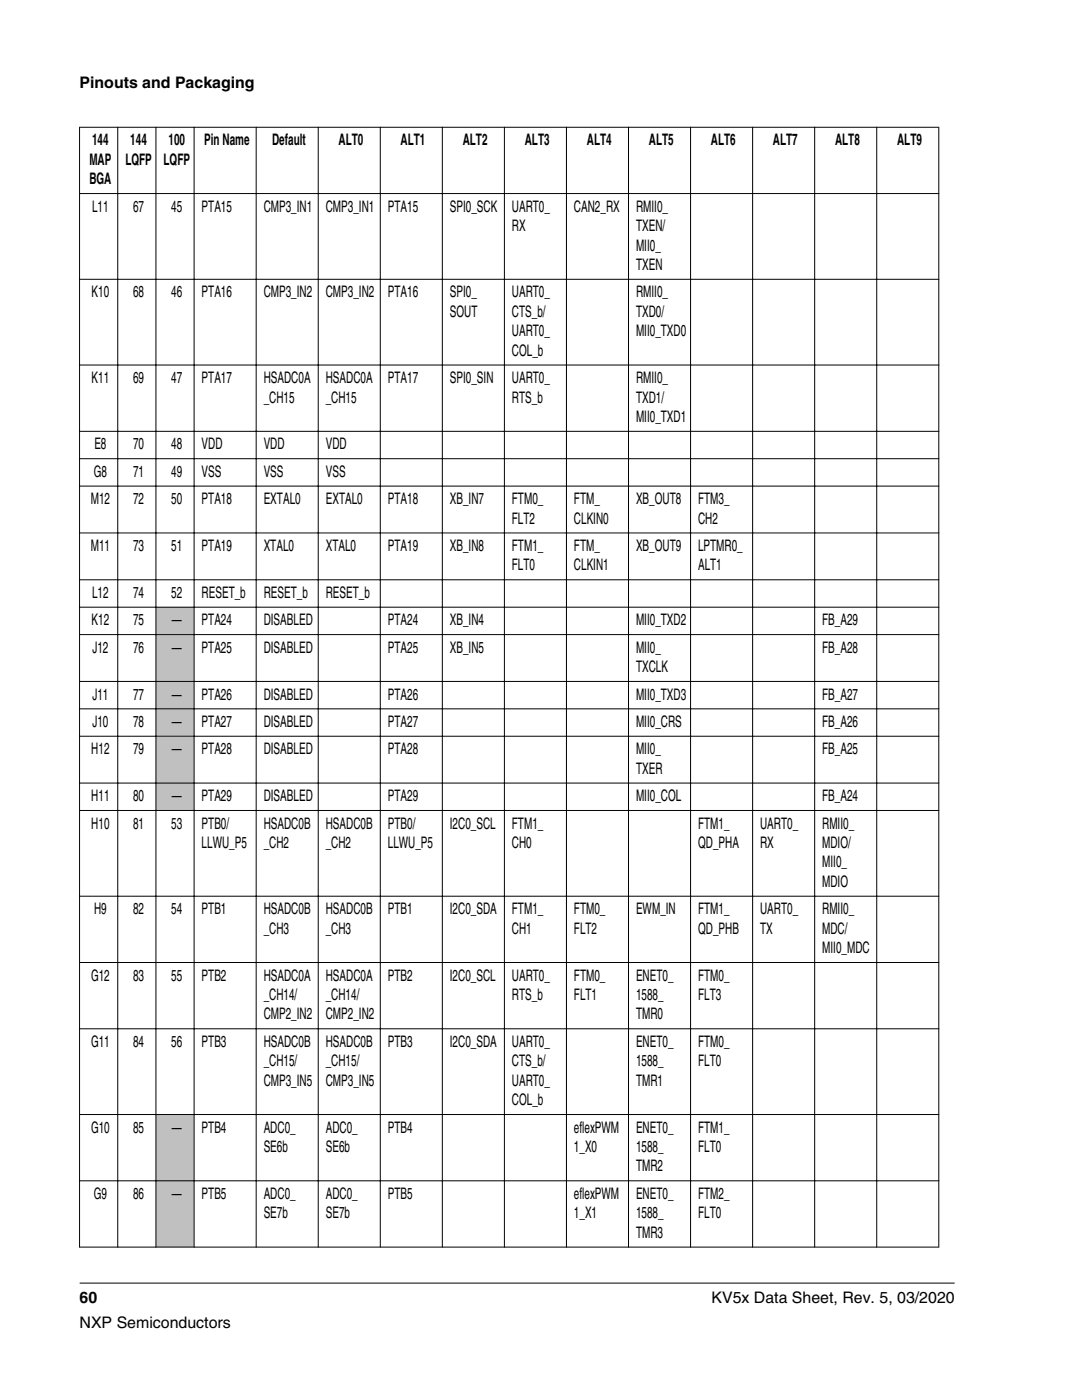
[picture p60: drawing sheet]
<svg xmlns="http://www.w3.org/2000/svg" width="216mm" height="279mm" viewBox="0 0 216 279" stroke-linecap="round" stroke-linejoin="round" font-family="sans-serif">
<defs><g id="words">
<g font-size="3.2">
<text x="15.9" y="17.5">Pinouts and Packaging</text>
<text x="18.4" y="29">144</text>
<text x="26" y="29">144</text>
<text x="33.6" y="29">100</text>
<text x="40.8" y="29">Pin Name</text>
<text x="54.3" y="29">Default</text>
<text x="67.6" y="29">ALT0</text>
<text x="79.9" y="29">ALT1</text>
<text x="92.3" y="29">ALT2</text>
<text x="104.7" y="29">ALT3</text>
<text x="117.1" y="29">ALT4</text>
<text x="129.5" y="29">ALT5</text>
<text x="141.9" y="29">ALT6</text>
<text x="154.2" y="29">ALT7</text>
<text x="166.6" y="29">ALT8</text>
<text x="179" y="29">ALT9</text>
<text x="17.8" y="32.9">MAP</text>
<text x="25" y="32.9">LQFP</text>
<text x="32.6" y="32.9">LQFP</text>
<text x="17.8" y="36.8">BGA</text>
<text x="18.4" y="42.2">L11</text>
<text x="26.6" y="42.2">67</text>
<text x="34.2" y="42.2">45</text>
<text x="40.2" y="42.2">PTA15</text>
<text x="52.6" y="42.2">CMP3_IN1</text>
<text x="65" y="42.2">CMP3_IN1</text>
<text x="77.4" y="42.2">PTA15</text>
<text x="89.8" y="42.2">SPI0_SCK</text>
<text x="102.1" y="42.2">UART0_</text>
<text x="102.1" y="46.1">RX</text>
<text x="114.5" y="42.2">CAN2_RX</text>
<text x="126.9" y="42.2">RMII0_</text>
<text x="126.9" y="46.1">TXEN/</text>
<text x="126.9" y="50">MII0_</text>
<text x="126.9" y="53.9">TXEN</text>
<text x="18.3" y="59.3">K10</text>
<text x="26.6" y="59.3">68</text>
<text x="34.2" y="59.3">46</text>
<text x="40.2" y="59.3">PTA16</text>
<text x="52.6" y="59.3">CMP3_IN2</text>
<text x="65" y="59.3">CMP3_IN2</text>
<text x="77.4" y="59.3">PTA16</text>
<text x="89.8" y="59.3">SPI0_</text>
<text x="102.1" y="59.3">UART0_</text>
<text x="126.9" y="59.3">RMII0_</text>
<text x="89.8" y="63.2">SOUT</text>
<text x="102.1" y="63.2">CTS_b/</text>
<text x="126.9" y="63.2">TXD0/</text>
<text x="102.1" y="67.1">UART0_</text>
<text x="102.1" y="71">COL_b</text>
<text x="126.9" y="67.1">MII0_TXD0</text>
<text x="18.3" y="76.5">K11</text>
<text x="26.6" y="76.5">69</text>
<text x="34.2" y="76.5">47</text>
<text x="40.2" y="76.5">PTA17</text>
<text x="52.6" y="76.5">HSADC0A</text>
<text x="65" y="76.5">HSADC0A</text>
<text x="77.4" y="76.5">PTA17</text>
<text x="89.8" y="76.5">SPI0_SIN</text>
<text x="102.1" y="76.5">UART0_</text>
<text x="126.9" y="76.5">RMII0_</text>
<text x="52.6" y="80.3">_CH15</text>
<text x="65" y="80.3">_CH15</text>
<text x="102.1" y="80.3">RTS_b</text>
<text x="126.9" y="80.3">TXD1/</text>
<text x="18.8" y="89.7">E8</text>
<text x="26.6" y="89.7">70</text>
<text x="34.2" y="89.7">48</text>
<text x="40.2" y="89.7">VDD</text>
<text x="52.6" y="89.7">VDD</text>
<text x="65" y="89.7">VDD</text>
<text x="126.9" y="84.2">MII0_TXD1</text>
<text x="18.7" y="95.2">G8</text>
<text x="26.6" y="95.2">71</text>
<text x="34.2" y="95.2">49</text>
<text x="40.2" y="95.2">VSS</text>
<text x="52.6" y="95.2">VSS</text>
<text x="65" y="95.2">VSS</text>
<text x="18.1" y="100.6">M12</text>
<text x="26.6" y="100.6">72</text>
<text x="34.2" y="100.6">50</text>
<text x="40.2" y="100.6">PTA18</text>
<text x="52.6" y="100.6">EXTAL0</text>
<text x="65" y="100.6">EXTAL0</text>
<text x="77.4" y="100.6">PTA18</text>
<text x="89.8" y="100.6">XB_IN7</text>
<text x="102.1" y="100.6">FTM0_</text>
<text x="114.5" y="100.6">FTM_</text>
<text x="126.9" y="100.6">XB_OUT8</text>
<text x="139.3" y="100.6">FTM3_</text>
<text x="102.1" y="104.5">FLT2</text>
<text x="114.5" y="104.5">CLKIN0</text>
<text x="139.3" y="104.5">CH2</text>
<text x="18.1" y="110">M11</text>
<text x="26.6" y="110">73</text>
<text x="34.2" y="110">51</text>
<text x="40.2" y="110">PTA19</text>
<text x="52.6" y="110">XTAL0</text>
<text x="65" y="110">XTAL0</text>
<text x="77.4" y="110">PTA19</text>
<text x="89.8" y="110">XB_IN8</text>
<text x="102.1" y="110">FTM1_</text>
<text x="102.1" y="113.9">FLT0</text>
<text x="114.5" y="110">FTM_</text>
<text x="114.5" y="113.9">CLKIN1</text>
<text x="126.9" y="110">XB_OUT9</text>
<text x="139.3" y="110">LPTMR0_</text>
<text x="139.3" y="113.9">ALT1</text>
<text x="18.4" y="119.3">L12</text>
<text x="26.6" y="119.3">74</text>
<text x="34.2" y="119.3">52</text>
<text x="40.2" y="119.3">RESET_b</text>
<text x="52.6" y="119.3">RESET_b</text>
<text x="65" y="119.3">RESET_b</text>
<text x="18.3" y="124.8">K12</text>
<text x="26.6" y="124.8">75</text>
<text x="34.3" y="124.8">—</text>
<text x="40.2" y="124.8">PTA24</text>
<text x="52.6" y="124.8">DISABLED</text>
<text x="77.4" y="124.8">PTA24</text>
<text x="89.8" y="124.8">XB_IN4</text>
<text x="126.9" y="124.8">MII0_TXD2</text>
<text x="164.1" y="124.8">FB_A29</text>
<text x="18.4" y="130.3">J12</text>
<text x="26.6" y="130.3">76</text>
<text x="34.3" y="130.3">—</text>
<text x="40.2" y="130.3">PTA25</text>
<text x="52.6" y="130.3">DISABLED</text>
<text x="77.4" y="130.3">PTA25</text>
<text x="89.8" y="130.3">XB_IN5</text>
<text x="126.9" y="130.3">MII0_</text>
<text x="164.1" y="130.3">FB_A28</text>
<text x="126.9" y="134.1">TXCLK</text>
<text x="18.4" y="139.6">J11</text>
<text x="26.6" y="139.6">77</text>
<text x="34.3" y="139.6">—</text>
<text x="40.2" y="139.6">PTA26</text>
<text x="52.6" y="139.6">DISABLED</text>
<text x="77.4" y="139.6">PTA26</text>
<text x="126.9" y="139.6">MII0_TXD3</text>
<text x="164.1" y="139.6">FB_A27</text>
<text x="18.4" y="145.1">J10</text>
<text x="26.6" y="145.1">78</text>
<text x="34.3" y="145.1">—</text>
<text x="40.2" y="145.1">PTA27</text>
<text x="52.6" y="145.1">DISABLED</text>
<text x="77.4" y="145.1">PTA27</text>
<text x="126.9" y="145.1">MII0_CRS</text>
<text x="164.1" y="145.1">FB_A26</text>
<text x="18.2" y="150.5">H12</text>
<text x="26.6" y="150.5">79</text>
<text x="34.3" y="150.5">—</text>
<text x="40.2" y="150.5">PTA28</text>
<text x="52.6" y="150.5">DISABLED</text>
<text x="77.4" y="150.5">PTA28</text>
<text x="126.9" y="150.5">MII0_</text>
<text x="126.9" y="154.4">TXER</text>
<text x="164.1" y="150.5">FB_A25</text>
<text x="18.2" y="159.9">H11</text>
<text x="26.6" y="159.9">80</text>
<text x="34.3" y="159.9">—</text>
<text x="40.2" y="159.9">PTA29</text>
<text x="52.6" y="159.9">DISABLED</text>
<text x="77.4" y="159.9">PTA29</text>
<text x="126.9" y="159.9">MII0_COL</text>
<text x="164.1" y="159.9">FB_A24</text>
<text x="18.2" y="165.4">H10</text>
<text x="26.6" y="165.4">81</text>
<text x="34.2" y="165.4">53</text>
<text x="40.2" y="165.4">PTB0/</text>
<text x="52.6" y="165.4">HSADC0B</text>
<text x="65" y="165.4">HSADC0B</text>
<text x="77.4" y="165.4">PTB0/</text>
<text x="89.8" y="165.4">I2C0_SCL</text>
<text x="102.1" y="165.4">FTM1_</text>
<text x="139.3" y="165.4">FTM1_</text>
<text x="151.7" y="165.4">UART0_</text>
<text x="164.1" y="165.4">RMII0_</text>
<text x="40.2" y="169.2">LLWU_P5</text>
<text x="52.6" y="169.2">_CH2</text>
<text x="65" y="169.2">_CH2</text>
<text x="77.4" y="169.2">LLWU_P5</text>
<text x="102.1" y="169.2">CH0</text>
<text x="139.3" y="169.2">QD_PHA</text>
<text x="151.7" y="169.2">RX</text>
<text x="164.1" y="169.2">MDIO/</text>
<text x="164.1" y="173.1">MII0_</text>
<text x="164.1" y="177">MDIO</text>
<text x="18.8" y="182.5">H9</text>
<text x="26.6" y="182.5">82</text>
<text x="34.2" y="182.5">54</text>
<text x="40.2" y="182.5">PTB1</text>
<text x="52.6" y="182.5">HSADC0B</text>
<text x="65" y="182.5">HSADC0B</text>
<text x="77.4" y="182.5">PTB1</text>
<text x="89.8" y="182.5">I2C0_SDA</text>
<text x="102.1" y="182.5">FTM1_</text>
<text x="114.5" y="182.5">FTM0_</text>
<text x="126.9" y="182.5">EWM_IN</text>
<text x="139.3" y="182.5">FTM1_</text>
<text x="151.7" y="182.5">UART0_</text>
<text x="164.1" y="182.5">RMII0_</text>
<text x="52.6" y="186.3">_CH3</text>
<text x="65" y="186.3">_CH3</text>
<text x="102.1" y="186.3">CH1</text>
<text x="114.5" y="186.3">FLT2</text>
<text x="139.3" y="186.3">QD_PHB</text>
<text x="151.7" y="186.3">TX</text>
<text x="164.1" y="186.3">MDC/</text>
<text x="164.1" y="190.2">MII0_MDC</text>
<text x="18.2" y="195.7">G12</text>
<text x="26.6" y="195.7">83</text>
<text x="34.2" y="195.7">55</text>
<text x="40.2" y="195.7">PTB2</text>
<text x="52.6" y="195.7">HSADC0A</text>
<text x="65" y="195.7">HSADC0A</text>
<text x="77.4" y="195.7">PTB2</text>
<text x="89.8" y="195.7">I2C0_SCL</text>
<text x="102.1" y="195.7">UART0_</text>
<text x="114.5" y="195.7">FTM0_</text>
<text x="126.9" y="195.7">ENET0_</text>
<text x="139.3" y="195.7">FTM0_</text>
<text x="52.6" y="199.6">_CH14/</text>
<text x="52.6" y="203.5">CMP2_IN2</text>
<text x="65" y="199.6">_CH14/</text>
<text x="65" y="203.5">CMP2_IN2</text>
<text x="102.1" y="199.6">RTS_b</text>
<text x="114.5" y="199.6">FLT1</text>
<text x="126.9" y="199.6">1588_</text>
<text x="126.9" y="203.5">TMR0</text>
<text x="139.3" y="199.6">FLT3</text>
<text x="18.2" y="208.9">G11</text>
<text x="26.6" y="208.9">84</text>
<text x="34.2" y="208.9">56</text>
<text x="40.2" y="208.9">PTB3</text>
<text x="52.6" y="208.9">HSADC0B</text>
<text x="65" y="208.9">HSADC0B</text>
<text x="77.4" y="208.9">PTB3</text>
<text x="89.8" y="208.9">I2C0_SDA</text>
<text x="102.1" y="208.9">UART0_</text>
<text x="126.9" y="208.9">ENET0_</text>
<text x="139.3" y="208.9">FTM0_</text>
<text x="52.6" y="212.8">_CH15/</text>
<text x="65" y="212.8">_CH15/</text>
<text x="102.1" y="212.8">CTS_b/</text>
<text x="126.9" y="212.8">1588_</text>
<text x="139.3" y="212.8">FLT0</text>
<text x="52.6" y="216.7">CMP3_IN5</text>
<text x="65" y="216.7">CMP3_IN5</text>
<text x="102.1" y="216.7">UART0_</text>
<text x="102.1" y="220.6">COL_b</text>
<text x="126.9" y="216.7">TMR1</text>
<text x="18.2" y="226">G10</text>
<text x="26.6" y="226">85</text>
<text x="34.3" y="226">—</text>
<text x="40.2" y="226">PTB4</text>
<text x="52.6" y="226">ADC0_</text>
<text x="65" y="226">ADC0_</text>
<text x="77.4" y="226">PTB4</text>
<text x="114.5" y="226">eflexPWM</text>
<text x="126.9" y="226">ENET0_</text>
<text x="139.3" y="226">FTM1_</text>
<text x="52.6" y="229.9">SE6b</text>
<text x="65" y="229.9">SE6b</text>
<text x="114.5" y="229.9">1_X0</text>
<text x="126.9" y="229.9">1588_</text>
<text x="126.9" y="233.8">TMR2</text>
<text x="139.3" y="229.9">FLT0</text>
<text x="18.7" y="239.3">G9</text>
<text x="26.6" y="239.3">86</text>
<text x="34.3" y="239.3">—</text>
<text x="40.2" y="239.3">PTB5</text>
<text x="52.6" y="239.3">ADC0_</text>
<text x="65" y="239.3">ADC0_</text>
<text x="77.4" y="239.3">PTB5</text>
<text x="114.5" y="239.3">eflexPWM</text>
<text x="126.9" y="239.3">ENET0_</text>
<text x="139.3" y="239.3">FTM2_</text>
<text x="52.6" y="243.1">SE7b</text>
<text x="65" y="243.1">SE7b</text>
<text x="114.5" y="243.1">1_X1</text>
<text x="126.9" y="243.1">1588_</text>
<text x="139.3" y="243.1">FLT0</text>
<text x="126.9" y="247">TMR3</text>
<text x="15.9" y="260">60</text>
<text x="142" y="260">KV5x Data Sheet, Rev. 5, 03/2020</text>
<text x="15.9" y="265">NXP Semiconductors</text>
</g>
</g></defs>
<g fill="#c0c0c0">
<path d="M31.2 121.3h7.4v5.3h-7.4z" fill-rule="evenodd"/>
<path d="M31.2 126.7h7.4v9.2h-7.4z" fill-rule="evenodd"/>
<path d="M31.2 136.1h7.4v5.3h-7.4z" fill-rule="evenodd"/>
<path d="M31.2 141.6h7.4v5.2h-7.4z" fill-rule="evenodd"/>
<path d="M31.2 147h7.4v9.2h-7.4z" fill-rule="evenodd"/>
<path d="M31.2 156.4h7.4v5.3h-7.4z" fill-rule="evenodd"/>
<path d="M31.2 222.5h7.4v13.1h-7.4z" fill-rule="evenodd"/>
<path d="M31.2 235.7h7.4v13.1h-7.4z" fill-rule="evenodd"/>
</g>
<g fill="none" stroke="#000" stroke-width=".2">
<path d="M15.8 25.4h171.6M15.8 38.6h171.6M15.9 25.3v223.7M23.5 25.3v223.7M31.1 25.3v223.7M38.7 25.3v223.7M51.1 25.3v223.7M63.5 25.3v223.7M75.9 25.3v223.7M88.3 25.3v223.7M100.6 25.3v223.7M113 25.3v223.7"/>
<path d="M125.4 25.3v223.7M137.8 25.3v223.7M150.2 25.3v223.7M162.6 25.3v223.7M174.9 25.3v223.7M187.3 25.3v223.7M15.8 55.7h171.6M15.8 72.8h171.6M15.8 86.1h171.6M15.8 91.5h171.6M15.8 97h171.6M15.8 106.4h171.6"/>
<path d="M15.8 115.7h171.6M15.8 121.2h171.6M15.8 126.6h171.6M15.8 136h171.6M15.8 141.5h171.6M15.8 146.9h171.6M15.8 156.3h171.6M15.8 161.7h171.6M15.8 178.9h171.6M15.8 192.1h171.6M15.8 205.3h171.6M15.8 222.4h171.6"/>
<path d="M15.8 235.7h171.6M15.8 248.9h171.6M15.9 256.1h174.6"/>
</g>
<use href="#words"/>
</svg>
